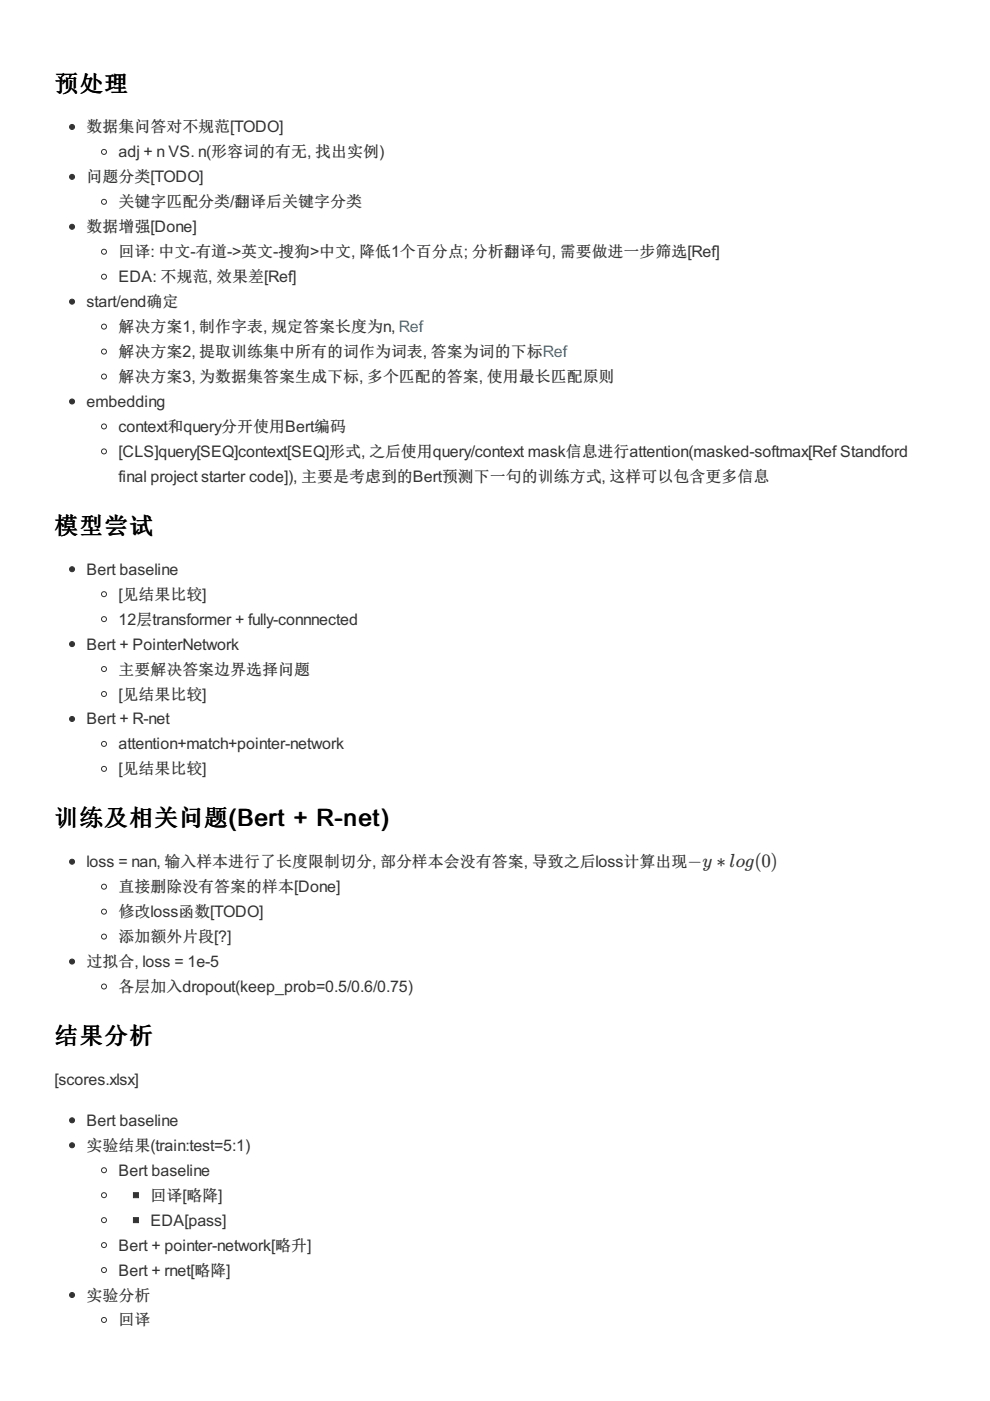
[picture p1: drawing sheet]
<svg xmlns="http://www.w3.org/2000/svg" width="210mm" height="297mm" viewBox="0 0 210 297" stroke-linecap="round" stroke-linejoin="round" font-family="sans-serif">
<defs><g id="words">
<g font-size="5.1">
<text x="11.6" y="19.4">预处理</text>
<text x="11.6" y="113.2">模型尝试</text>
<text x="11.5" y="175.2">训练及相关问题(Bert + R-net)</text>
<text x="11.6" y="221.3">结果分析</text>
</g>
<text font-size="4" fill="#333" x="145.8" y="183.9">−y ∗ log(0)</text>
<g font-size="3.4" fill="#333">
<text x="18.3" y="28.1">数据集问答对不规范[TODO]</text>
<text x="25.1" y="33.4">adj + n VS. n(形容词的有无, 找出实例)</text>
<text x="18.3" y="38.7">问题分类[TODO]</text>
<text x="25.1" y="44">关键字匹配分类/翻译后关键字分类</text>
<text x="18.3" y="49.2">数据增强[Done]</text>
<text x="25.1" y="54.5">回译: 中文-有道-&gt;英文-搜狗&gt;中文, 降低1个百分点; 分析翻译句, 需要做进一步筛选[Ref]</text>
<text x="25.1" y="59.8">EDA: 不规范, 效果差[Ref]</text>
<text x="18.3" y="65.1">start/end确定</text>
<text x="25.1" y="70.4">解决方案1, 制作字表, 规定答案长度为n, Ref</text>
<text x="25.1" y="75.7">解决方案2, 提取训练集中所有的词作为词表, 答案为词的下标Ref</text>
<text x="25.1" y="81">解决方案3, 为数据集答案生成下标, 多个匹配的答案, 使用最长匹配原则</text>
<text x="18.3" y="86.3">embedding</text>
<text x="25.1" y="91.6">context和query分开使用Bert编码</text>
<text x="25.1" y="96.9">[CLS]query[SEQ]context[SEQ]形式, 之后使用query/context mask信息进行attention(masked-softmax[Ref Standford</text>
<text x="25.1" y="102.2">final project starter code]), 主要是考虑到的Bert预测下一句的训练方式, 这样可以包含更多信息</text>
<text x="18.3" y="121.8">Bert baseline</text>
<text x="25.1" y="127.1">[见结果比较]</text>
<text x="18.3" y="137.7">Bert + PointerNetwork</text>
<text x="25.1" y="132.4">12层transformer + fully-connnected</text>
<text x="25.1" y="143">主要解决答案边界选择问题</text>
<text x="25.1" y="148.3">[见结果比较]</text>
<text x="18.3" y="153.6">Bert + R-net</text>
<text x="25.1" y="158.9">attention+match+pointer-network</text>
<text x="25.1" y="164.2">[见结果比较]</text>
<text x="18.3" y="183.9">loss = nan, 输入样本进行了长度限制切分, 部分样本会没有答案, 导致之后loss计算出现</text>
<text x="25.1" y="189.2">直接删除没有答案的样本[Done]</text>
<text x="25.1" y="194.5">修改loss函数[TODO]</text>
<text x="25.1" y="199.7">添加额外片段[?]</text>
<text x="18.3" y="205">过拟合, loss = 1e-5</text>
<text x="25.1" y="210.3">各层加入dropout(keep_prob=0.5/0.6/0.75)</text>
<text x="11.6" y="230">[scores.xlsx]</text>
<text x="18.3" y="238.7">Bert baseline</text>
<text x="18.3" y="244">实验结果(train:test=5:1)</text>
<text x="25.1" y="249.3">Bert baseline</text>
<text x="31.9" y="254.6">回译[略降]</text>
<text x="31.9" y="259.9">EDA[pass]</text>
<text x="25.1" y="265.1">Bert + pointer-network[略升]</text>
<text x="18.3" y="275.7">实验分析</text>
<text x="25.1" y="270.4">Bert + rnet[略降]</text>
<text x="25.1" y="281">回译</text>
</g>
</g></defs>
<g fill="#333" stroke="#333" stroke-width=".21">
<circle cx="15.3" cy="26.9" r=".53"/>
<circle cx="15.3" cy="37.5" r=".53"/>
<circle cx="15.3" cy="48.1" r=".53"/>
<circle cx="15.3" cy="64" r=".53"/>
<circle cx="15.3" cy="85.1" r=".53"/>
<circle cx="15.3" cy="120.7" r=".53"/>
<circle cx="15.3" cy="136.6" r=".53"/>
<circle cx="15.3" cy="152.4" r=".53"/>
<circle cx="15.3" cy="182.7" r=".53"/>
<circle cx="15.3" cy="203.9" r=".53"/>
<circle cx="15.3" cy="237.5" r=".53"/>
<circle cx="15.3" cy="242.8" r=".53"/>
<circle cx="15.3" cy="274.6" r=".53"/>
</g>
<g fill="none" stroke="#333" stroke-width=".21">
<circle cx="22" cy="32.2" r=".53"/>
<circle cx="22" cy="42.8" r=".53"/>
<circle cx="22" cy="53.4" r=".53"/>
<circle cx="22" cy="58.7" r=".53"/>
<circle cx="22" cy="79.8" r=".53"/>
<circle cx="22" cy="74.5" r=".53"/>
<circle cx="22" cy="69.3" r=".53"/>
<circle cx="22" cy="95.7" r=".53"/>
<circle cx="22" cy="90.4" r=".53"/>
<circle cx="22" cy="126" r=".53"/>
<circle cx="22" cy="131.3" r=".53"/>
<circle cx="22" cy="147.1" r=".53"/>
<circle cx="22" cy="157.7" r=".53"/>
<circle cx="22" cy="141.9" r=".53"/>
<circle cx="22" cy="163" r=".53"/>
<circle cx="22" cy="198.6" r=".53"/>
<circle cx="22" cy="188" r=".53"/>
<circle cx="22" cy="193.3" r=".53"/>
<circle cx="22" cy="209.2" r=".53"/>
<circle cx="22" cy="253.4" r=".53"/>
<circle cx="22" cy="248.1" r=".53"/>
<circle cx="22" cy="258.7" r=".53"/>
<circle cx="22" cy="279.9" r=".53"/>
<circle cx="22" cy="264" r=".53"/>
<circle cx="22" cy="269.3" r=".53"/>
</g>
<g fill="#333" stroke="#333" stroke-width=".21">
<path d="M28.3 252.9h1.1v1h-1.1z"/>
<path d="M28.3 258.2h1.1v1h-1.1z"/>
</g>
<use href="#words"/>
</svg>
